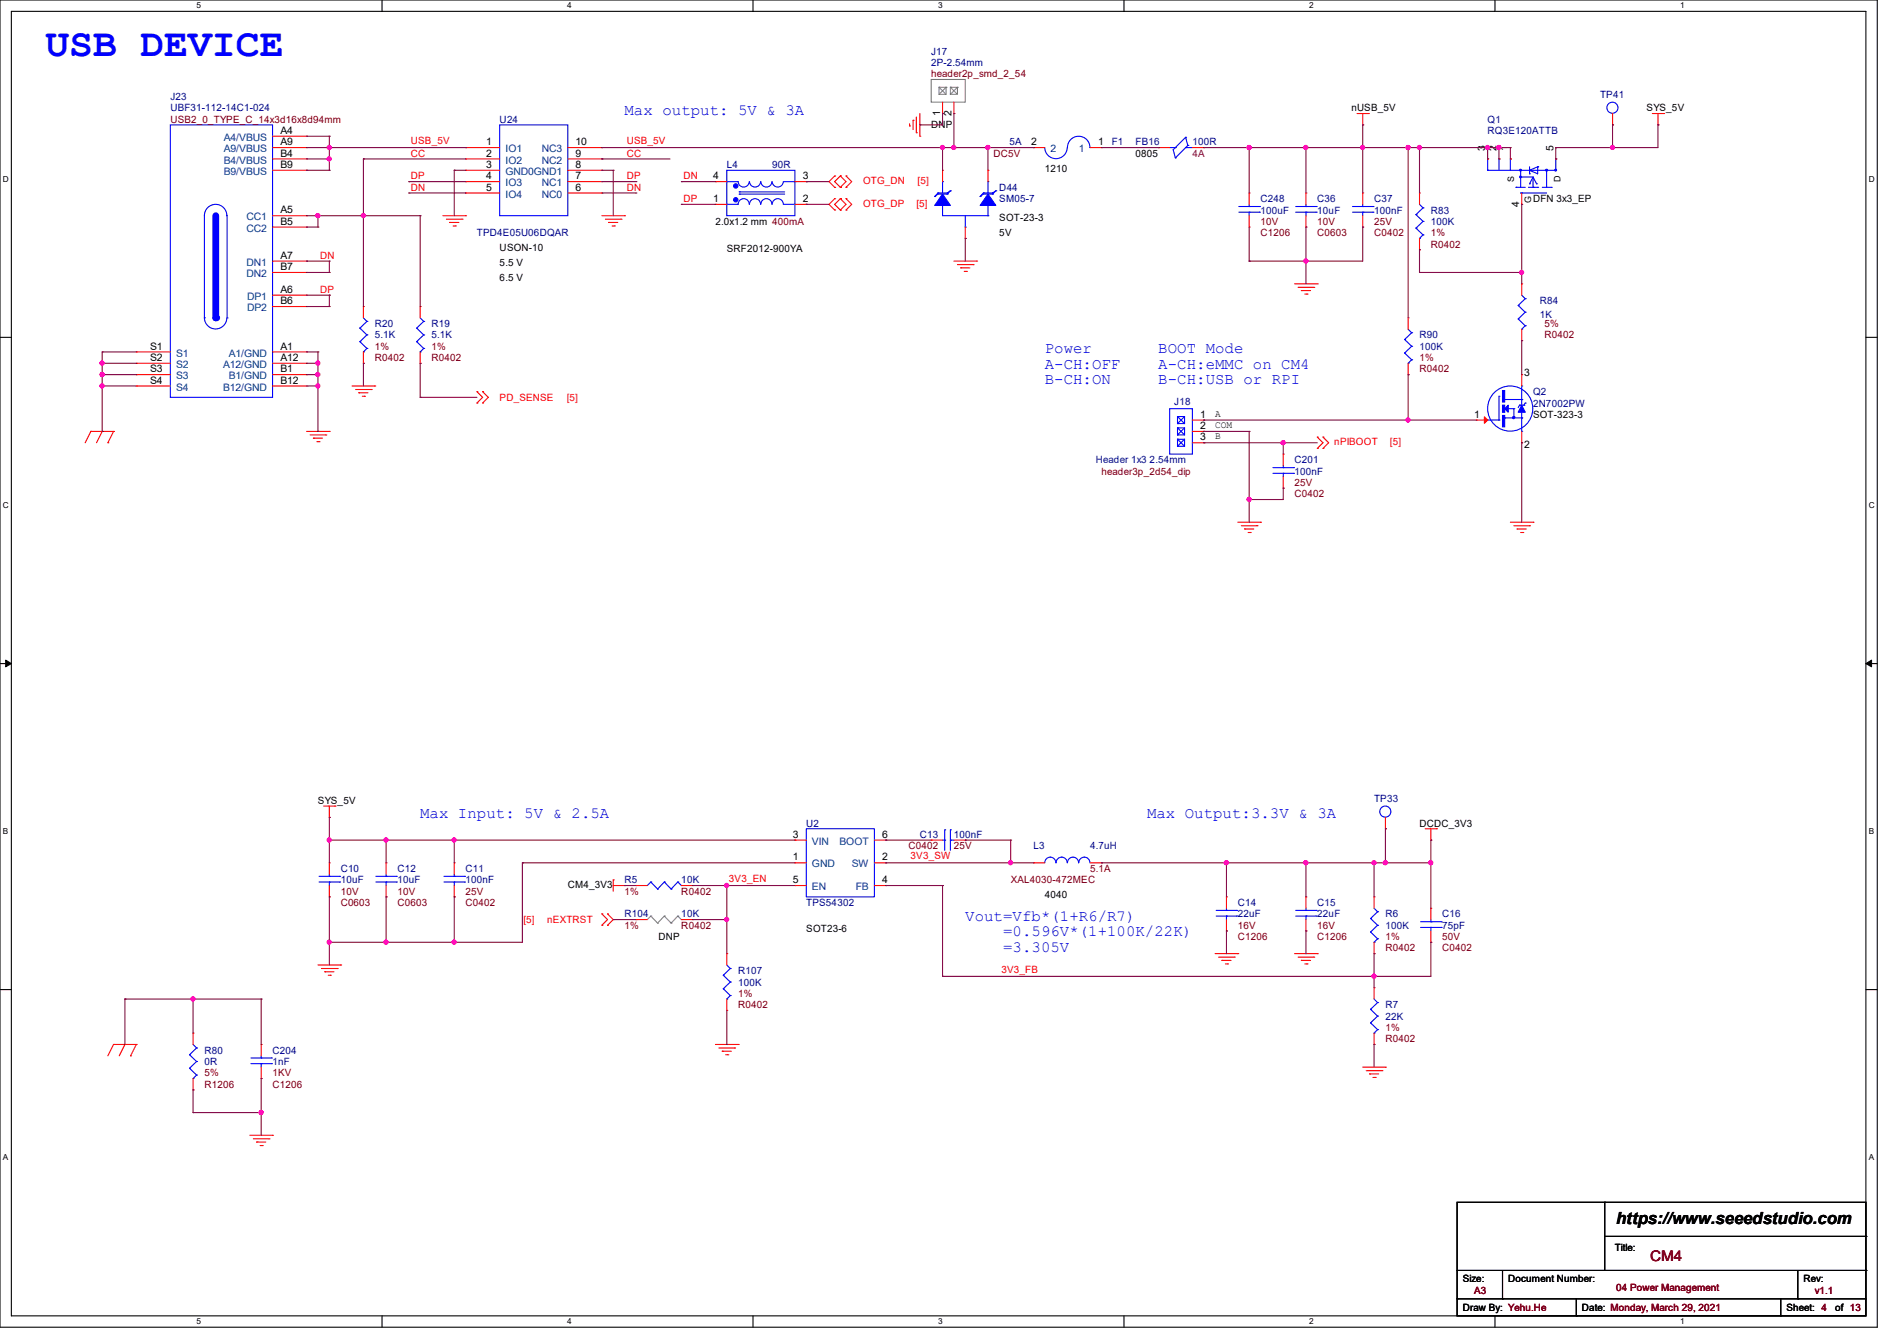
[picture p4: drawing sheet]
<svg xmlns="http://www.w3.org/2000/svg" width="297mm" height="210mm" viewBox="0 0 297 210" stroke-linecap="round" stroke-linejoin="round" font-family="sans-serif">
<defs><g id="words">
<text font-size="6.2" fill="#00f" x="7.1" y="8.8">USB DEVICE</text>
<text font-size="2.6" x="253" y="191.8">https://www.seeedstudio.com</text>
<g font-size="2.5" fill="#00f">
<text x="97.8" y="17.9">Max output: 5V &amp; 3A</text>
<text x="163.6" y="55.3">Power</text>
<text x="163.6" y="57.7">A-CH:OFF</text>
<text x="181.4" y="55.3">BOOT Mode</text>
<text x="181.4" y="57.7">A-CH:eMMC on CM4</text>
<text x="163.6" y="60.2">B-CH:ON</text>
<text x="181.4" y="60.2">B-CH:USB or RPI</text>
<text x="65.8" y="128.2">Max Input: 5V &amp; 2.5A</text>
<text x="179.6" y="128.2">Max Output:3.3V &amp; 3A</text>
<text x="151.1" y="144.2">Vout=Vfb*(1+R6/R7)</text>
<text x="157" y="146.6">=0.596V*(1+100K/22K)</text>
<text x="157" y="149.1">=3.305V</text>
</g>
<text font-size="2.3" fill="#800000" x="258.4" y="197.5">CM4</text>
<g font-size="1.6" fill="#000080">
<text x="145.8" y="8.6">J17</text>
<text x="145.8" y="10.3">2P-2.54mm</text>
<text x="26.7" y="15.7">J23</text>
<text x="26.7" y="17.4">UBF31-112-14C1-024</text>
<text x="250.5" y="15.3">TP41</text>
<text x="78.2" y="19.2">U24</text>
<text x="158.1" y="22.8">5A</text>
<text x="174.1" y="22.8">F1</text>
<text x="177.8" y="22.8">FB16</text>
<text x="186.7" y="22.8">100R</text>
<text x="232.9" y="19.2">Q1</text>
<text x="232.9" y="21">RQ3E120ATTB</text>
<text x="113.8" y="26.3">L4</text>
<text x="120.9" y="26.3">90R</text>
<text x="156.5" y="29.9">D44</text>
<text x="156.5" y="31.7">SM05-7</text>
<text x="197.4" y="31.7">C248</text>
<text x="197.4" y="33.4">100uF</text>
<text x="206.2" y="31.7">C36</text>
<text x="206.2" y="33.4">10uF</text>
<text x="215.1" y="31.7">C37</text>
<text x="215.1" y="33.4">100nF</text>
<text x="224" y="33.4">R83</text>
<text x="224" y="35.2">100K</text>
<text x="74.7" y="37">TPD4E05U06DQAR</text>
<text x="241.1" y="47.7">R84</text>
<text x="58.7" y="51.2">R20</text>
<text x="58.7" y="53">5.1K</text>
<text x="67.6" y="51.2">R19</text>
<text x="67.6" y="53">5.1K</text>
<text x="222.2" y="53">R90</text>
<text x="241.1" y="49.8">1K</text>
<text x="222.2" y="54.8">100K</text>
<text x="183.9" y="63.5">J18</text>
<text x="240" y="61.9">Q2</text>
<text x="240" y="63.7">2N7002PW</text>
<text x="171.6" y="72.6">Header 1x3 2.54mm</text>
<text x="202.7" y="72.6">C201</text>
<text x="202.7" y="74.3">100nF</text>
<text x="215.1" y="125.6">TP33</text>
<text x="126.2" y="129.5">U2</text>
<text x="144" y="131.2">C13</text>
<text x="149.4" y="131.2">100nF</text>
<text x="53.3" y="136.6">C10</text>
<text x="62.2" y="136.6">C12</text>
<text x="72.9" y="136.6">C11</text>
<text x="161.8" y="133">L3</text>
<text x="170.7" y="133">4.7uH</text>
<text x="53.3" y="138.3">10uF</text>
<text x="62.2" y="138.3">10uF</text>
<text x="72.9" y="138.3">100nF</text>
<text x="97.8" y="138.3">R5</text>
<text x="97.8" y="143.7">R104</text>
<text x="106.7" y="143.7">10K</text>
<text x="106.7" y="138.3">10K</text>
<text x="126.2" y="141.9">TPS54302</text>
<text x="193.8" y="141.9">C14</text>
<text x="193.8" y="143.7">22uF</text>
<text x="206.2" y="141.9">C15</text>
<text x="206.2" y="143.7">22uF</text>
<text x="216.9" y="143.7">R6</text>
<text x="225.8" y="143.7">C16</text>
<text x="216.9" y="145.5">100K</text>
<text x="225.8" y="145.5">75pF</text>
<text x="115.6" y="152.6">R107</text>
<text x="115.6" y="154.3">100K</text>
<text x="216.9" y="157.9">R7</text>
<text x="216.9" y="159.7">22K</text>
<text x="32" y="165">R80</text>
<text x="32" y="166.8">0R</text>
<text x="42.7" y="165">C204</text>
<text x="42.7" y="166.8">1nF</text>
</g>
<g font-size="1.6" fill="#800000">
<text x="145.8" y="12.1">header2p_smd_2_54</text>
<text x="26.7" y="19.2">USB2_0_TYPE_C_14x3d16x8d94mm</text>
<text x="155.6" y="24.6">DC5V</text>
<text x="197.4" y="35.2">10V</text>
<text x="206.2" y="35.2">10V</text>
<text x="215.1" y="35.2">25V</text>
<text x="197.4" y="37">C1206</text>
<text x="206.2" y="37">C0603</text>
<text x="215.1" y="37">C0402</text>
<text x="224" y="37">1%</text>
<text x="224" y="38.8">R0402</text>
<text x="241.8" y="51.2">5%</text>
<text x="241.8" y="53">R0402</text>
<text x="58.7" y="54.8">1%</text>
<text x="58.7" y="56.6">R0402</text>
<text x="67.6" y="54.8">1%</text>
<text x="67.6" y="56.6">R0402</text>
<text x="222.2" y="56.6">1%</text>
<text x="222.2" y="58.3">R0402</text>
<text x="172.5" y="74.3">header3p_2d54_dip</text>
<text x="202.7" y="77.9">C0402</text>
<text x="202.7" y="76.1">25V</text>
<text x="142.2" y="133">C0402</text>
<text x="149.3" y="133">25V</text>
<text x="170.7" y="136.6">5.1A</text>
<text x="53.3" y="141.9">C0603</text>
<text x="53.3" y="140.1">10V</text>
<text x="62.2" y="141.9">C0603</text>
<text x="62.2" y="140.1">10V</text>
<text x="72.9" y="141.9">C0402</text>
<text x="72.9" y="140.1">25V</text>
<text x="97.8" y="140.1">1%</text>
<text x="106.7" y="140.1">R0402</text>
<text x="158.2" y="138.3">XAL4030-472MEC</text>
<text x="97.8" y="145.5">1%</text>
<text x="106.7" y="145.5">R0402</text>
<text x="193.8" y="147.2">C1206</text>
<text x="193.8" y="145.5">16V</text>
<text x="206.2" y="147.2">C1206</text>
<text x="206.2" y="145.5">16V</text>
<text x="216.9" y="147.2">1%</text>
<text x="216.9" y="149">R0402</text>
<text x="225.8" y="149">C0402</text>
<text x="225.8" y="147.2">50V</text>
<text x="115.6" y="156.1">1%</text>
<text x="115.6" y="157.9">R0402</text>
<text x="216.9" y="161.5">1%</text>
<text x="216.9" y="163.2">R0402</text>
<text x="32" y="168.6">5%</text>
<text x="32" y="170.3">R1206</text>
<text x="42.7" y="170.3">C1206</text>
<text x="42.7" y="168.6">1KV</text>
<text x="230.8" y="202.7">A3</text>
<text x="253" y="202.2">04 Power Management</text>
<text x="284.1" y="202.7">v1.1</text>
</g>
<g font-size="1.6">
<text x="211.6" y="17.4">nUSB_5V</text>
<text x="257.8" y="17.4">SYS_5V</text>
<text x="43.9" y="22.7">A9</text>
<text x="43.9" y="21">A4</text>
<text x="76.1" y="22.7">1</text>
<text x="90.1" y="22.7">10</text>
<text x="145.8" y="20.1">DNP</text>
<text x="147.2" y="18.1" transform="rotate(-90 147.2 18.1)">1</text>
<text x="149" y="18.1" transform="rotate(-90 149 18.1)">2</text>
<text x="161.5" y="22.7">2</text>
<text x="171.9" y="22.7">1</text>
<text x="232.5" y="23.7" transform="rotate(-90 232.5 23.7)">3</text>
<text x="234.3" y="23.7" transform="rotate(-90 234.3 23.7)">2</text>
<text x="236.1" y="23.7" transform="rotate(-90 236.1 23.7)">1</text>
<text x="243.2" y="23.7" transform="rotate(-90 243.2 23.7)">5</text>
<text x="43.9" y="24.5">B4</text>
<text x="43.9" y="26.3">B9</text>
<text x="76.1" y="24.5">2</text>
<text x="76.1" y="26.3">3</text>
<text x="76.1" y="28.1">4</text>
<text x="76.1" y="29.8">5</text>
<text x="90.1" y="29.8">6</text>
<text x="90.1" y="28.1">7</text>
<text x="90.1" y="26.3">8</text>
<text x="90.1" y="24.5">9</text>
<text x="111.7" y="28.1">4</text>
<text x="125.7" y="28.1">3</text>
<text x="163.6" y="26.9">1210</text>
<text x="177.8" y="24.6">0805</text>
<text x="43.9" y="33.4">A5</text>
<text x="43.9" y="35.2">B5</text>
<text x="111.7" y="31.6">1</text>
<text x="112" y="35.2">2.0x1.2 mm 400mA</text>
<text x="125.7" y="31.6">2</text>
<text x="156.5" y="34.7">SOT-23-3</text>
<text x="237.9" y="32.3" transform="rotate(-90 237.9 32.3)">4</text>
<text x="240" y="31.7">DFN 3x3_EP</text>
<text x="43.9" y="40.5">A7</text>
<text x="78.2" y="39.3">USON-10</text>
<text x="78.2" y="41.6">5.5 V</text>
<text x="113.8" y="39.5">SRF2012-900YA</text>
<text x="156.5" y="37">5V</text>
<text x="43.9" y="45.8">A6</text>
<text x="43.9" y="47.6">B6</text>
<text x="43.9" y="42.3">B7</text>
<text x="78.2" y="43.9">6.5 V</text>
<text x="23.5" y="54.7">S1</text>
<text x="23.5" y="56.5">S2</text>
<text x="23.5" y="58.3">S3</text>
<text x="43.9" y="54.7">A1</text>
<text x="43.9" y="56.5">A12</text>
<text x="43.9" y="58.3">B1</text>
<text x="238.6" y="58.8">3</text>
<text x="23.5" y="60.1">S4</text>
<text x="43.9" y="60.1">B12</text>
<text x="187.9" y="65.4">1</text>
<text x="190.2" y="65.2">A</text>
<text x="230.8" y="65.4">1</text>
<text x="240" y="65.4">SOT-323-3</text>
<text x="187.9" y="67.2">2</text>
<text x="187.9" y="69">3</text>
<text x="190.2" y="68.8">B</text>
<text x="190.2" y="67">COM</text>
<text x="238.6" y="70.2">2</text>
<text x="49.8" y="125.9">SYS_5V</text>
<text x="124.1" y="131.2">3</text>
<text x="138.1" y="131.2">6</text>
<text x="222.2" y="129.5">DCDC_3V3</text>
<text x="124.1" y="134.7">1</text>
<text x="138.1" y="134.7">2</text>
<text x="88.9" y="139.1">CM4_3V3</text>
<text x="124.1" y="138.3">5</text>
<text x="138.1" y="138.3">4</text>
<text x="163.6" y="140.7">4040</text>
<text x="103.1" y="147.2">DNP</text>
<text x="126.2" y="146">SOT23-6</text>
<text x="252.8" y="196">Title:</text>
<text x="229" y="200.7">Size:</text>
<text x="236.1" y="200.7">Document Number:</text>
<text x="282.4" y="200.7">Rev:</text>
<text x="229" y="205.4">Draw By: Yehu.He</text>
<text x="247.7" y="205.4">Date: Monday, March 29, 2021</text>
<text x="279.7" y="205.4">Sheet: 4</text>
<text x="287.3" y="205.4">of 13</text>
</g>
<g font-size="1.6" fill="#004080">
<text x="35.1" y="23.8">A9/VBUS</text>
<text x="35.1" y="22.1">A4/VBUS</text>
<text x="79.1" y="23.8">IO1</text>
<text x="84.8" y="23.8">NC3</text>
<text x="164.5" y="23.8">2</text>
<text x="168.9" y="23.8">1</text>
<text x="35.1" y="25.6">B4/VBUS</text>
<text x="35.1" y="27.4">B9/VBUS</text>
<text x="79.1" y="25.6">IO2</text>
<text x="79.1" y="27.4">GND0GND1</text>
<text x="79.1" y="29.2">IO3</text>
<text x="84.8" y="29.2">NC1</text>
<text x="84.8" y="25.6">NC2</text>
<text x="38.6" y="34.5">CC1</text>
<text x="79.1" y="30.9">IO4</text>
<text x="84.8" y="30.9">NC0</text>
<text x="38.6" y="41.6">DN1</text>
<text x="38.6" y="36.3">CC2</text>
<text x="38.6" y="43.4">DN2</text>
<text x="38.7" y="46.9">DP1</text>
<text x="38.7" y="48.7">DP2</text>
<text x="27.6" y="55.8">S1</text>
<text x="27.6" y="57.6">S2</text>
<text x="27.6" y="59.4">S3</text>
<text x="34.9" y="57.6">A12/GND</text>
<text x="35.8" y="55.8">A1/GND</text>
<text x="35.8" y="59.4">B1/GND</text>
<text x="27.6" y="61.2">S4</text>
<text x="34.9" y="61.2">B12/GND</text>
<text x="127.1" y="135.8">GND</text>
<text x="127.1" y="132.3">VIN</text>
<text x="131.4" y="132.3">BOOT</text>
<text x="133.3" y="135.8">SW</text>
<text x="127.1" y="139.4">EN</text>
<text x="134" y="139.4">FB</text>
</g>
<g font-size="1.6" fill="#f00">
<text x="64.3" y="22.6">USB_5V</text>
<text x="98.1" y="22.6">USB_5V</text>
<text x="64.3" y="24.6">CC</text>
<text x="64.3" y="29.9">DN</text>
<text x="64.3" y="28.1">DP</text>
<text x="98.1" y="24.6">CC</text>
<text x="98.1" y="28.1">DP</text>
<text x="98.1" y="29.9">DN</text>
<text x="107" y="28.1">DN</text>
<text x="135.1" y="28.8">OTG_DN</text>
<text x="143.7" y="28.8">[5]</text>
<text x="107" y="31.7">DP</text>
<text x="135.1" y="32.4">OTG_DP</text>
<text x="143.5" y="32.4">[5]</text>
<text x="50.1" y="40.6">DN</text>
<text x="50.1" y="45.9">DP</text>
<text x="78.2" y="62.8">PD_SENSE</text>
<text x="88.7" y="62.8">[5]</text>
<text x="208.9" y="69.7">nPIBOOT</text>
<text x="217.6" y="69.7">[5]</text>
<text x="142.6" y="134.6">3V3_SW</text>
<text x="114.1" y="138.1">3V3_EN</text>
<text x="82" y="144.6">[5]</text>
<text x="85.7" y="144.6">nEXTRST</text>
<text x="156.8" y="152.4">3V3_FB</text>
</g>
<text font-size="1.6" fill="#800040" x="186.7" y="24.6">4A</text>
<g font-size="1.4">
<text x="237.1" y="28.4" transform="rotate(-90 237.1 28.4)">S</text>
<text x="244.3" y="28.4" transform="rotate(-90 244.3 28.4)">D</text>
<text x="239.7" y="31.8" transform="rotate(-90 239.7 31.8)">G</text>
</g>
<g font-size="1.3">
<text x="30.8" y="1.3">5</text>
<text x="88.8" y="1.3">4</text>
<text x="146.9" y="1.3">3</text>
<text x="205" y="1.3">2</text>
<text x="263.1" y="1.3">1</text>
<text x=".5" y="28.4">D</text>
<text x="292.6" y="28.4">D</text>
<text x=".5" y="79.5">C</text>
<text x="292.6" y="79.5">C</text>
<text x=".5" y="130.6">B</text>
<text x="292.6" y="130.6">B</text>
<text x=".5" y="181.7">A</text>
<text x="292.6" y="181.7">A</text>
<text x="30.8" y="207.4">5</text>
<text x="88.8" y="207.4">4</text>
<text x="146.9" y="207.4">3</text>
<text x="205" y="207.4">2</text>
<text x="263.1" y="207.4">1</text>
</g>
</g></defs>
<path d="M0 0h293.9v207.9h-293.9zM1.8 1.8h290.3v204.3h-290.3z" fill="none" stroke="#000" stroke-width=".17"/>
<g fill="#fff">
<path d="M30.8 .2h.7v1.4h-.7z"/>
<path d="M30.8 206.2h.7v1.4h-.7z"/>
</g>
<path d="M59.8 0v1.8M59.8 206.1v1.8" fill="none" stroke="#000" stroke-width=".17"/>
<g fill="#fff">
<path d="M88.8 .2h.7v1.4h-.7z"/>
<path d="M88.8 206.2h.7v1.4h-.7z"/>
</g>
<path d="M117.9 0v1.8M117.9 206.1v1.8" fill="none" stroke="#000" stroke-width=".17"/>
<g fill="#fff">
<path d="M146.9 .2h.7v1.4h-.7z"/>
<path d="M146.9 206.2h.7v1.4h-.7z"/>
</g>
<path d="M176 0v1.8M176 206.1v1.8" fill="none" stroke="#000" stroke-width=".17"/>
<g fill="#fff">
<path d="M205 .2h.7v1.4h-.7z"/>
<path d="M205 206.2h.7v1.4h-.7z"/>
</g>
<path d="M234.1 0v1.8M234.1 206.1v1.8" fill="none" stroke="#000" stroke-width=".17"/>
<g fill="#fff">
<path d="M263.1 .2h.6v1.4h-.6z"/>
<path d="M263.1 206.2h.6v1.4h-.6z"/>
<path d="M.5 27.3h.9v1.4h-.9z"/>
<path d="M292.6 27.3h.9v1.4h-.9z"/>
<path d="M.5 78.4h.9v1.4h-.9z"/>
<path d="M292.6 78.4h.9v1.4h-.9z"/>
</g>
<path d="M0 52.8h1.8M292.1 52.8h1.8" fill="none" stroke="#000" stroke-width=".17"/>
<g fill="#fff">
<path d="M.5 129.5h.8v1.4h-.8z"/>
<path d="M292.6 129.5h.8v1.4h-.8z"/>
</g>
<path d="M0 103.9h1.8M292.1 103.9h1.8" fill="none" stroke="#000" stroke-width=".17"/>
<path d="M.9 103.4l.9 .5-.9 .5zM292.1 103.9l.9-.5v1z" fill="#000" stroke="#000" stroke-width=".16"/>
<g fill="#fff">
<path d="M.5 180.5h.8v1.4h-.8z"/>
<path d="M292.6 180.5h.8v1.4h-.8z"/>
</g>
<g fill="none" stroke="#000" stroke-width=".17">
<path d="M0 155h1.8M292.1 155h1.8M228.1 188.3h64v17.8h-64zM228.1 199h64M235.2 199v4.4M251.2 188.3h.1M251.2 188.3v10.7M251.2 193.6h40.9M281.5 199v4.4M292.1 199h.1M292.1 193.6h.1M228.1 203.4h.1"/>
<path d="M228.1 203.4h64M235.2 203.4h.1M246.8 206.1h.1M246.8 203.4v2.7M278.8 206.1h.1M278.8 203.4v2.7M281.5 203.4h.1"/>
</g>
<g fill="none" stroke="#f00" stroke-width=".17">
<path d="M142.4 19.7h.1M142.4 19.4v.3M143 18.8h.1M143 18.8v1.5M143.5 18.3v2.5M144 17.8v3.5M212.5 17.8h1.7M213.4 19.6h.1M213.4 17.8v1.8M214.2 17.8h.1M252.5 19.6h.1M252.5 17.8v1.8"/>
<path d="M258.7 17.8h1.8M259.6 19.6h.1M259.6 17.8v1.8M260.5 17.8h.1M69.3 33.8h3.6M69.9 34.3h2.4M70.4 34.8h.1M70.4 34.8h1.4M71 35.4h.3M71.3 35.4h.1M72.3 34.3h.1M72.9 33.8h.1"/>
<path d="M94.2 33.8h3.6M94.8 34.3h2.4M95.3 34.8h.1M95.3 34.8h1.4M95.8 35.4h.4M96.2 35.4h.1M97.2 34.3h.1M97.8 33.8h.1M112 32h.1M112 28.4h.1M112 32h1.8M112 28.4h1.8"/>
<path d="M124.5 32h1.7M124.5 28.4h1.7M126.2 32h.1M126.2 28.4h.1M130.7 32.9h.1M130.7 31.1h.1M130.7 29.3h.1M130.7 27.6h.1M130.7 27.6l-.9 .8 .9 .9M130.7 31.1l-.9 .9 .9 .9M131.6 31.1h.1M131.6 32.9h.1"/>
<path d="M131.6 27.6h.1M131.6 29.3h.1M131.6 31.1l.9 .9-.9 .9M131.6 31.1l-.9 .9 .9 .9M131.6 27.6l.9 .8-.9 .9M131.6 27.6l-.9 .8 .9 .9M132.5 32.9h.1M132.5 31.1h.1M132.5 29.3h.1M132.5 27.6h.1M132.5 31.1l.8 .9-.8 .9M132.5 27.6l.8 .8-.8 .9"/>
<path d="M143.5 20.8h.1M144 21.3h.1M147.6 26.7h.1M147.6 26.7v1.7M151.1 37.3h.1M151.1 35.6v1.7M154.7 26.7h.1M154.7 26.7v1.7M195.6 30.2h.1M195.6 35.6h.1M195.6 30.2v1.8M195.6 33.8v1.8"/>
<path d="M204.5 30.2h.1M204.5 35.6h.1M204.5 30.2v1.8M204.5 33.8v1.8M213.4 30.2h.1M213.4 35.6h.1M213.4 30.2v1.8M213.4 33.8v1.8M149.4 40.9h3.5M149.9 41.4h2.5M150.4 42h.1M150.4 42h1.4"/>
<path d="M151 42.5h.3M151.3 42.5h.1M152.4 41.4h.1M152.9 40.9h.1M202.7 44.4h3.5M203.2 45h2.5M203.8 45.5h.1M203.8 45.5h1.4M204.3 46.1h.3M204.6 46.1h.1M205.7 45h.1M206.2 44.4h.1"/>
<path d="M238.3 58.7h.1M238.3 58.7v1.8M14.2 67.6h.1M14.2 67.6h3.6M14.2 67.6l-.9 1.7M16 67.6h.1M16 67.6l-.9 1.7M16.9 69.3h.1M17.8 67.6h.1M17.8 67.6l-.9 1.7M48 67.6h3.6M48.6 68.1h2.4"/>
<path d="M49.1 68.6h.1M49.1 68.6h1.4M49.6 69.2h.4M50 69.2h.1M51 68.1h.1M51.6 67.6h.1M55.1 60.5h3.6M55.7 61h2.4M56.2 61.5h.1M56.2 61.5h1.4M56.7 62.1h.4M57.1 62.1h.1"/>
<path d="M58.1 61h.1M58.7 60.5h.1M74.7 61.3h.1M74.7 63.1h.1M74.7 61.3l.9 .9-.9 .9M75.6 61.3h.1M75.6 63.1h.1M75.6 61.3l.9 .9-.9 .9M206.2 70.2h.1M206.2 68.5h.1M206.2 68.5l.9 .8-.9 .9M207.1 70.2h.1"/>
<path d="M207.1 68.5h.1M207.1 68.5l.9 .8-.9 .9M231.1 65.8h.1M231.1 65.8h1.8M238.3 69.3h.1M238.3 67.6v1.7M193.8 81.8h3.6M194.4 82.3h2.4M194.9 82.8h.1M194.9 82.8h1.4M195.4 83.4h.3M195.7 83.4h.1"/>
<path d="M196.8 82.3h.1M197.4 81.8h.1M236.5 81.8h3.5M237 82.3h2.5M237.5 82.8h.1M237.5 82.8h1.5M238.1 83.4h.3M238.4 83.4h.1M239.5 82.3h.1M240 81.8h.1M50.7 126.2h1.8M51.6 128h.1"/>
<path d="M51.6 126.2v1.8M52.5 126.2h.1M71.1 135.1h.1M71.1 135.1v1.8M71.1 138.7v1.8M96 137.8h.1M96 138.7h1.8M96 137.8v1.8M97.8 138.7h.1M99.6 138.7h.1M99.6 138.7h1.7M106.7 138.7h1.8"/>
<path d="M108.5 138.7h.1M161.8 135.1h.1M161.8 135.1h1.8M170.7 135.1h1.8M172.5 135.1h.1M223.1 129.8h1.8M224 131.6h.1M224 129.8v1.8M224.9 129.8h.1M49.8 151.1h3.5M50.3 151.7h2.5M50.8 152.2h.1"/>
<path d="M50.8 152.2h1.5M51.4 152.7h.3M51.7 152.7h.1M52.8 151.7h.1M53.3 151.1h.1M71.1 140.5h.1M94.2 144.9h.1M94.2 143.1h.1M94.2 143.1l.9 .9-.9 .9M95.1 143.1h.1M95.1 144.9h.1M95.1 143.1l.9 .9-.9 .9"/>
<path d="M190.2 149.4h3.6M190.8 149.9h2.5M191.3 150.4h.1M191.3 150.4h1.4M191.9 151h.3M192 140.5h.1M192 145.8h.1M192 140.5v1.7M192 144v1.8M192.2 151h.1M193.3 149.9h.1M193.8 149.4h.1"/>
<path d="M202.7 149.4h3.5M203.2 149.9h2.5M203.8 150.4h.1M203.8 150.4h1.4M204.3 151h.3M204.5 140.5h.1M204.5 145.8h.1M204.5 140.5v1.7M204.5 144v1.8M204.6 151h.1M205.7 149.9h.1M206.2 149.4h.1"/>
<path d="M215.1 154.7h.1M215.1 154.7v1.8M17.8 163.6h.1M17.8 163.6l-.9 1.8M17.8 163.6h3.5M19.6 163.6h.1M19.6 163.6l-.9 1.8M20.4 165.4h.1M21.3 163.6h.1M21.3 163.6l-.9 1.8M30.2 161.8h.1M30.2 170.7h.1"/>
<path d="M30.2 161.8v1.8M30.2 168.9v1.8M39.1 177.8h3.6M39.7 178.4h2.4M40.2 178.9h.1M40.2 178.9h1.4M40.7 179.4h.4M41.1 179.4h.1M42.1 178.4h.1M42.7 177.8h.1M112 163.6h3.6M112.6 164.1h2.4"/>
<path d="M113.1 164.6h.1M113.1 164.6h1.4M113.6 165.2h.4M114 165.2h.1M115 164.1h.1M115.6 163.6h.1M213.4 167.1h3.5M213.9 167.7h2.5M214.4 168.2h.1M214.4 168.2h1.5M215 168.7h.3M215.1 163.6h.1"/>
<path d="M215.1 161.8v1.8M215.3 168.7h.1M216.4 167.7h.1M216.9 167.1h.1"/>
</g>
<g fill="none" stroke="#00f" stroke-width=".17">
<path d="M26.7 19.6h16v42.6h-16zM32 33.8v16M113.8 26.7h10.7v7.1h-10.7zM113.8 32h1.8a.87 .87 0 0 1 .8-.9 .87 .87 0 0 1 .9 .9M113.8 28.4h1.8a.87 .87 0 0 0 .8 .9 .87 .87 0 0 0 .9-.9M113.8 32h.1M113.8 28.4h.1M115.7 30.4h.1M115.7 30.1h.1M115.7 30.4h7.2M115.7 30.1h7.2M117.3 28.4a.87 .87 0 0 0 .9 .9 .87 .87 0 0 0 .9-.9"/>
<path d="M117.3 32a.87 .87 0 0 1 .9-.9 .87 .87 0 0 1 .9 .9M119.1 32a.87 .87 0 0 1 .9-.9 .87 .87 0 0 1 .9 .9M119.1 28.4a.87 .87 0 0 0 .9 .9 .87 .87 0 0 0 .9-.9M120.9 32a.87 .87 0 0 1 .9-.9 .87 .87 0 0 1 .8 .9M120.9 28.4a.87 .87 0 0 0 .9 .9 .87 .87 0 0 0 .8-.9M122.7 32h1.8M122.7 28.4h1.8M124.5 32h.1M124.5 28.4h.1M146.3 30.8h.1M146.9 30.2h.1M146.9 30.2h1.4"/>
<path d="M146.9 30.2l-.6 .6M147.6 28.4h.1M147.6 32.2h.1M147.6 28.4v1.8M147.6 32.2v1.6h7.1M148.3 30.2h.1M148.3 30.4h.1M148.3 30.4h-1.4l-.6 .4M148.8 29.9h.1M148.8 29.9l-.5 .3M148.8 29.9l-.5 .5M151.1 35.6h.1"/>
<path d="M151.1 33.8v1.8M153.5 30.8h.1M154 30.2h.1M154 30.2h1.4M154 30.2l-.5 .6M154.7 32.2h.1M154.7 28.4h.1M154.7 33.8h.1M154.7 28.4v1.8M154.7 32.2v1.6M155.4 30.2h.1M155.4 30.4h.1"/>
<path d="M155.4 30.4h-1.4l-.5 .4M155.9 29.9h.1M155.9 29.9l-.5 .3M155.9 29.9l-.5 .5M194 32.3h3.2M194 33.2h3.2M195.6 33.2h.1M195.6 32.3h.1M195.6 32v.3M195.6 33.2v.6M197.2 32.3h.1M197.2 33.2h.1"/>
<path d="M202.9 32.3h3.2M202.9 33.2h3.2M204.5 33.2h.1M204.5 32.3h.1M204.5 32v.3M204.5 33.2v.6M206.1 32.3h.1M206.1 33.2h.1M211.8 32.3h3.2M211.8 33.2h3.2M213.4 33.2h.1M213.4 32.3h.1"/>
<path d="M213.4 32v.3M213.4 33.2v.6M215 32.3h.1M215 33.2h.1M32 49.8h.1M232.9 65.8h1.8M234.7 65.8h.1M234.7 62.1h.1M234.7 62.1v3.7M235.6 65.4h.1M235.6 65.4h1.2M235.6 62.6h2.7"/>
<path d="M236.1 64h.9M237 64h.1M237 65.2h.1M237 64v1.2M237.2 65.4h1.1M237.9 63.5h.1M237.9 63.5l-.2 .3M237.9 63.5h.7M238.3 65.4h.1M238.3 67.6h.1M238.3 62.6h.1M238.3 60.5h.1"/>
<path d="M238.3 60.5v3M238.3 64.6v3M238.6 63.5h.1M238.8 63.1h.1M238.8 63.1l-.2 .4M69.5 137.2h3.2M69.5 138.1h3.2M71.1 138.1h.1M71.1 137.2h.1M71.1 136.9v.3M71.1 138.1v.6M72.7 137.2h.1"/>
<path d="M72.7 138.1h.1M101.9 138.1h.1M101.9 138.1l-.6 .6M101.9 138.1l1.1 1.1M103 139.2h.1M104 138.1h.1M104 138.1l-1 1.1M104 138.1l1.1 1.1M105.1 139.2h.1M106.1 138.1h.1M106.1 138.1l-1 1.1M106.1 138.1l.6 .6"/>
<path d="M106.7 138.7h.1M163.6 135.1a.87 .87 0 0 1 .8-.9 .87 .87 0 0 1 .9 .9M165.4 135.1a.87 .87 0 0 1 .8-.9 .87 .87 0 0 1 .9 .9M167.1 135.1a.87 .87 0 0 1 .9-.9 .87 .87 0 0 1 .9 .9M168.9 135.1a.87 .87 0 0 1 .9-.9 .87 .87 0 0 1 .8 .9M190.4 142.6h3.2M190.4 143.5h3.2M192 143.5h.1M192 142.6h.1M192 142.2v.4M192 143.5v.5M193.6 142.6h.1"/>
<path d="M193.6 143.5h.1M202.9 142.6h3.2M202.9 143.5h3.2M204.5 143.5h.1M204.5 142.6h.1M204.5 142.2v.4M204.5 143.5v.5M206.1 142.6h.1M206.1 143.5h.1M214.6 158.1h.1M214.6 158.1l1.1 1M215.1 156.5l.6 .5"/>
<path d="M215.7 157h.1M215.7 159.1h.1M215.7 157l-1.1 1.1M215.7 159.1l-1.1 1.1M29.7 165.2h.1M29.7 167.3h.1M29.7 165.2l1.1 1M29.7 167.3l1.1 1.1M30.2 168.9h.1M30.2 163.6l.6 .5M30.8 164.1h.1M30.8 166.2h.1"/>
<path d="M30.8 168.4h.1M30.8 164.1l-1.1 1.1M30.8 166.2l-1.1 1.1M30.8 168.4l-.6 .5M214.6 160.2h.1M214.6 160.2l1.1 1M215.1 161.8h.1M215.7 161.2h.1M215.7 161.2l-.6 .6"/>
<circle cx="252.5" cy="16.9" r=".87"/>
<circle cx="236.5" cy="64" r="3.5"/>
</g>
<g fill="#00f" stroke="#00f" stroke-width=".17">
<path d="M236.1 63.5v1.1l-.5-.6z"/>
<path d="M235.2 61.2h.4v1.7h-.4z" fill-rule="evenodd"/>
<path d="M235.2 65.1h.4v1.7h-.4z" fill-rule="evenodd"/>
<path d="M235.2 63.5h.4v1.1h-.4z" fill-rule="evenodd"/>
<path d="M238.3 63.5l.5 1.1h-1.1z" fill-rule="evenodd"/>
<path d="M147.6 30.4l1.2 1.8h-2.5z" fill-rule="evenodd"/>
<path d="M154.7 30.4l1.2 1.8h-2.4z" fill-rule="evenodd"/>
<circle cx="115.2" cy="31.3" r=".34"/>
<circle cx="115.2" cy="29.1" r=".34"/>
<circle cx="237" cy="65.4" r=".17"/>
</g>
<path d="M232.4 65.3l.5 .5-.5 .5z" fill="#f00" stroke="#f00" stroke-width=".17"/>
<path d="M33.8 33.8v16" fill="none" stroke="#00f" stroke-width="1.1"/>
<circle cx="33.8" cy="49.8" r=".53" fill="#00f"/>
<g fill="none" stroke="#00f" stroke-width=".17">
<path d="M78.2 19.6h10.7v14.2h-10.7zM32 33.8a1.76 1.76 0 0 1 1.8-1.8 1.76 1.76 0 0 1 1.7 1.8M35.6 33.8v16M163.6 23.1a1.76 1.76 0 0 0 1.7 1.7 1.76 1.76 0 0 0 1.8-1.7M167.1 23.1a1.76 1.76 0 0 1 1.8-1.8 1.76 1.76 0 0 1 1.7 1.8M183.1 23.1h.9M184 24.7h.1M184 23.1h.1M185.6 21.5h.1M185.6 23.1h.1M185.6 21.5l-1.9 2 .3 1.2M185.6 23.1h1.1"/>
<path d="M185.6 21.5l.4 1.3M186 22.8h.1M186 22.8l-2 1.9M221.7 33.6h.1M221.7 35.7h.1M221.7 33.6l1.1 1.1M221.7 35.7l1.1 1.1M222.2 37.3h.1M222.2 32l.6 .6M222.8 32.6h.1M222.8 34.7h.1M222.8 36.8h.1"/>
<path d="M222.8 32.6l-1.1 1M222.8 34.7l-1.1 1M222.8 36.8l-.6 .5M232.9 24.9h.1M232.9 26.7h.1M232.9 24.9v1.8M234.7 24.9h.1M234.7 24.9v1.8M236.5 24.9h.1M236.5 24.9v1.8M237.4 29.3h.1M237.4 29.3h1.4"/>
<path d="M238.1 27.7h.1M238.1 26.7h.1M238.1 30.2h.1M238.1 27.7h1.9M238.1 26.7v2.6M238.1 30.2h4M238.3 30.2h.1M239.3 29.3h1.4M239.5 26.7h.1M239.5 28.8h.1M239.5 27.2h.1M239.5 26.1v1.1"/>
<path d="M240 29.3h.1M240 27.7l-.5 1.1M240 27.7l.6 1.1M240 27.7v1.6M240.6 28.8h.1M240.7 26.1h.1M240.7 29.3h.1M240.7 26.1l-1.2 .6M240.7 26.1v1.1l-1.2-.5M241.5 29.3h1.4M242 26.5h.3v.3h-.3zM242.1 26.7h.1"/>
<path d="M242.1 26.7v2.6M242.9 29.3h.1M243.6 24.9h.1M243.6 24.9v1.8h-10.7M32 49.8a1.76 1.76 0 0 0 1.8 1.7 1.76 1.76 0 0 0 1.7-1.7M35.6 49.8h.1M56.3 51.4h.1M56.3 53.5h.1M56.3 51.4l1.1 1.1M56.3 53.5l1.1 1.1M56.9 55.1h.1M56.9 49.8l.5 .5"/>
<path d="M57.4 50.3h.1M57.4 52.5h.1M57.4 54.6h.1M57.4 50.3l-1.1 1.1M57.4 52.5l-1.1 1M57.4 54.6l-.5 .5M65.2 51.4h.1M65.2 53.5h.1M65.2 51.4l1.1 1.1M65.2 53.5l1.1 1.1M65.8 55.1h.1M65.8 49.8l.5 .5"/>
<path d="M66.3 50.3h.1M66.3 52.5h.1M66.3 54.6h.1M66.3 50.3l-1.1 1.1M66.3 52.5l-1.1 1M66.3 54.6l-.5 .5M219.9 53.2h.1M219.9 55.3h.1M219.9 53.2l1.1 1M219.9 55.3l1.1 1M220.5 56.9h.1M220.5 51.6l.5 .5"/>
<path d="M221 52.1h.1M221 54.2h.1M221 56.3h.1M221 52.1l-1.1 1.1M221 54.2l-1.1 1.1M221 56.3l-.5 .6M237.7 47.8h.1M237.7 50h.1M237.7 47.8l1.1 1.1M237.7 50l1.1 1M238.3 51.6h.1M238.3 46.2l.5 .6"/>
<path d="M238.8 46.8h.1M238.8 48.9h.1M238.8 51h.1M238.8 46.8l-1.1 1M238.8 48.9l-1.1 1.1M238.8 51l-.5 .6M183.1 64h3.6v7.1h-3.6zM184.4 65.2h1.1v1.1h-1.1zM184.4 67h1.1v1.1h-1.1zM184.4 68.8h1.1v1.1h-1.1zM184.4 65.2h.1M184.4 66.3h.1"/>
<path d="M184.4 67h.1M184.4 68.1h.1M184.4 68.8h.1M184.4 69.9h.1M184.4 65.2l1.1 1.1M184.4 67l1.1 1.1M184.4 68.8l1.1 1.1M185.5 65.2l-1.1 1.1M185.5 67l-1.1 1.1M185.5 68.8l-1.1 1.1M199.3 73.2h3.2M199.3 74.1h3.2"/>
<path d="M200.9 74.1h.1M200.9 73.2h.1M200.9 72.9v.3M200.9 74.1v.6M202.5 73.2h.1M202.5 74.1h.1M50 137.2h3.2M50 138.1h3.2M51.6 138.1h.1M51.6 137.2h.1M51.6 136.9v.3M51.6 138.1v.6"/>
<path d="M53.2 137.2h.1M53.2 138.1h.1M58.8 137.2h3.3M58.8 138.1h3.3M60.5 138.1h.1M60.5 137.2h.1M60.5 136.9v.3M60.5 138.1v.6M62.1 137.2h.1M62.1 138.1h.1M126.2 129.8h10.7v10.7h-10.7zM147.6 131.6h.3"/>
<path d="M147.9 130h.1M147.9 131.6h.1M147.9 130v3.2M148.8 131.6h.1M148.8 130h.1M148.8 131.6h.6M148.8 130v3.2M113.2 152.7h.1M113.2 154.9h.1M113.2 152.7l1.1 1.1M113.2 154.9l1.1 1M113.8 156.5h.1"/>
<path d="M113.8 151.1l.5 .6M114.3 151.7h.1M114.3 153.8h.1M114.3 155.9h.1M114.3 151.7l-1.1 1M114.3 153.8l-1.1 1.1M114.3 155.9l-.5 .6M214.6 143.8h.1M214.6 146h.1M214.6 143.8l1.1 1.1M214.6 146l1.1 1M215.1 147.6h.1"/>
<path d="M215.1 142.2l.6 .6M215.7 142.8h.1M215.7 144.9h.1M215.7 147h.1M215.7 142.8l-1.1 1M215.7 144.9l-1.1 1.1M215.7 147l-.6 .6M222.4 144.4h3.2M222.4 145.2h3.2M224 145.2h.1M224 144.4h.1M224 144v.4"/>
<path d="M224 145.2v.6M225.6 144.4h.1M225.6 145.2h.1M39.3 165.7h3.2M39.3 166.6h3.2M40.9 166.6h.1M40.9 165.7h.1M40.9 165.4v.3M40.9 166.6v.5M42.5 165.7h.1M42.5 166.6h.1"/>
<circle cx="238.1" cy="26.6" r=".15"/>
<circle cx="238.1" cy="27.7" r=".15"/>
<circle cx="243.6" cy="26.6" r=".15"/>
<circle cx="216.9" cy="127.1" r=".87"/>
</g>
<g fill="none" stroke="#f00" stroke-width=".17">
<path d="M147.6 17.8h.1M147.6 16v1.8M149.4 17.8h.1M149.4 16v1.8M42.7 33.8h5.3M42.7 23.1h5.3M42.7 35.6h5.3M42.7 21.3h5.3M42.7 24.9h5.3M42.7 26.7h5.3M48 33.8h.1M48 23.1h.1"/>
<path d="M48 35.6h.1M48 21.3h.1M48 24.9h.1M48 26.7h.1M72.9 23.1h.1M72.9 24.9h.1M72.9 26.7h.1M72.9 28.4h.1M72.9 30.2h.1M72.9 23.1h5.3M72.9 24.9h5.3M72.9 26.7h5.3"/>
<path d="M72.9 28.4h5.3M72.9 30.2h5.3M88.9 23.1h5.3M88.9 24.9h5.3M88.9 26.7h5.3M88.9 28.4h5.3M88.9 30.2h5.3M94.2 30.2h.1M94.2 28.4h.1M94.2 26.7h.1M94.2 24.9h.1M94.2 23.1h.1"/>
<path d="M161.8 23.1h.1M161.8 23.1h1.8M170.7 23.1h1.8M172.5 23.1h.1M181.4 23.1h.1M181.4 23.1h1.7M186.7 23.1h1.8M188.5 23.1h.1M222.2 30.2h.1M222.2 39.1h.1M222.2 30.2v1.8M222.2 37.3v1.8"/>
<path d="M232.9 24.9h.1M234.7 24.9h.1M236.5 24.9h.1M238.3 32h.1M238.3 30.2v1.8M243.6 24.9h.1M21.3 55.1h.1M21.3 56.9h.1M21.3 58.7h.1M21.3 55.1h5.4M21.3 56.9h5.4M21.3 58.7h5.4"/>
<path d="M42.7 46.2h5.3M42.7 40.9h5.3M42.7 55.1h5.3M42.7 56.9h5.3M42.7 48h5.3M42.7 42.7h5.3M42.7 58.7h5.3M48 46.2h.1M48 40.9h.1M48 55.1h.1M48 56.9h.1M48 48h.1"/>
<path d="M48 42.7h.1M48 58.7h.1M56.9 48h.1M56.9 56.9h.1M56.9 48v1.8M56.9 55.1v1.8M65.8 48h.1M65.8 56.9h.1M65.8 48v1.8M65.8 55.1v1.8M220.5 49.8h.1M220.5 58.7h.1"/>
<path d="M220.5 49.8v1.8M220.5 56.9v1.8M238.3 44.4h.1M238.3 53.3h.1M238.3 44.4v1.8M238.3 51.6v1.7M21.3 60.5h.1M21.3 60.5h5.4M42.7 60.5h5.3M48 60.5h.1M186.7 65.8h1.8M186.7 67.6h1.8"/>
<path d="M186.7 69.3h1.8M188.5 65.8h.1M188.5 67.6h.1M188.5 69.3h.1M200.9 71.1h.1M200.9 76.5h.1M200.9 71.1v1.8M200.9 74.7v1.8M51.6 135.1h.1M51.6 135.1v1.8M51.6 138.7v1.8M60.5 135.1h.1"/>
<path d="M60.5 135.1v1.8M60.5 138.7v1.8M124.5 135.1h.1M124.5 131.6h.1M124.5 138.7h.1M124.5 131.6h1.7M124.5 135.1h1.7M124.5 138.7h1.7M136.9 131.6h1.8M136.9 135.1h1.8M136.9 138.7h1.8M138.7 135.1h.1"/>
<path d="M138.7 138.7h.1M138.7 131.6h.1M145.8 131.6h.1M145.8 131.6h1.8M149.4 131.6h1.7M151.1 131.6h.1M216.9 129.8h.1M216.9 128v1.8M51.6 140.5h.1M60.5 140.5h.1M99.6 144h.1M99.6 144h1.7"/>
<path d="M106.7 144h1.8M108.5 144h.1M113.8 149.4h.1M113.8 158.2h.1M113.8 149.4v1.7M113.8 156.5v1.7M215.1 140.5h.1M215.1 149.4h.1M215.1 140.5v1.7M215.1 147.6v1.8M224 142.2h.1M224 147.6h.1"/>
<path d="M224 142.2v1.8M224 145.8v1.8M40.9 163.6h.1M40.9 168.9h.1M40.9 163.6v1.8M40.9 167.1v1.8"/>
</g>
<g fill="none" stroke="#808080" stroke-width=".17">
<path d="M145.8 12.4h5.3v3.6h-5.3zM147 13.7h1.1v1.1h-1.1zM147 13.7h.1M147 13.7l1.1 1.1M148.1 13.7h.1M148.1 13.7l-1.1 1.1M148.8 13.7h1.1v1.1h-1.1zM148.8 13.7h.1M148.8 13.7l1.1 1.1M149.9 13.7h.1M149.9 13.7l-1.1 1.1M101.9 143.5h.1"/>
<path d="M101.9 143.5l-.6 .5M101.9 143.5l1.1 1.1M103 144.6h.1M104 143.5h.1M104 143.5l-1 1.1M104 143.5l1.1 1.1M105.1 144.6h.1M106.1 143.5h.1M106.1 143.5l-1 1.1M106.1 143.5l.6 .5M106.7 144h.1"/>
</g>
<g fill="none" stroke="#800040" stroke-width=".17">
<path d="M144 19.6h.1M147.6 17.8h.1M147.6 17.8v1.8h-3.6M149.4 17.8h.1M149.4 17.8v5.3M213.4 19.6h.1M213.4 19.6v10.6M252.5 19.6h.1M252.5 19.6v3.5M259.6 19.6h.1M259.6 19.6v3.5h-16M48 26.7h.1"/>
<path d="M48 23.1h24.9M48 24.9h3.6M48 26.7h3.6M48 33.8h17.8M48 21.3h3.6M48 35.6h1.8M49.8 33.8h.1M49.8 35.6h.1M49.8 33.8v1.8M51.6 21.3h.1M51.6 23.1h.1M51.6 24.9h.1"/>
<path d="M51.6 26.7h.1M51.6 21.3v5.4M56.9 24.9h.1M56.9 33.8h.1M56.9 24.9h16M56.9 24.9v23.1M64 30.2h.1M64 28.4h.1M64 28.4h8.9M64 30.2h8.9M65.8 33.8h.1M65.8 33.8v14.2"/>
<path d="M71.1 26.7h.1M71.1 26.7v7.1M71.1 26.7h1.8M72.9 23.1h.1M94.2 23.1h.1M94.2 24.9h.1M94.2 26.7h.1M94.2 23.1h67.6M94.2 24.9h10.7M94.2 26.7h1.8M94.2 28.4h5.4M94.2 30.2h5.4"/>
<path d="M96 26.7h.1M96 26.7v7.1M99.6 28.4h.1M99.6 30.2h.1M106.7 32h.1M106.7 28.4h.1M106.7 32h5.3M106.7 28.4h5.3M126.2 28.4h.1M126.2 32h.1M126.2 32h3.6M126.2 28.4h3.6"/>
<path d="M147.6 23.1h.1M147.6 23.1v3.6M149.4 23.1h.1M151.1 37.3h.1M151.1 37.3v3.6M154.7 23.1h.1M154.7 23.1v3.6M161.8 23.1h.1M172.5 23.1h8.9M181.4 23.1h.1M188.5 23.1h.1M188.5 23.1h48"/>
<path d="M195.6 23.1h.1M195.6 23.1v7.1M195.6 35.6v5.3M204.5 23.1h.1M204.5 35.6h.1M204.5 23.1v7.1M204.5 35.6v8.8M213.4 23.1h.1M213.4 35.6h.1M213.4 35.6v5.3h-17.8M220.5 23.1h.1M220.5 23.1v26.7"/>
<path d="M222.2 23.1h.1M222.2 39.1h.1M222.2 23.1v7.1M222.2 39.1v3.6M232.9 23.1h.1M232.9 23.1v1.8M234.7 23.1h.1M234.7 23.1v1.8M236.5 23.1h.1M236.5 23.1v1.8M238.3 32h.1M238.3 32v12.4"/>
<path d="M243.6 23.1h.1M243.6 23.1v1.8M252.5 23.1h.1M16 55.1h.1M16 56.9h.1M16 58.7h.1M16 55.1h5.3M16 55.1v12.5M16 56.9h5.3M16 58.7h5.3M48 40.9h.1M48 40.9h3.6"/>
<path d="M48 42.7h3.6M48 55.1h1.8M48 56.9h1.8M48 58.7h1.8M48 46.2h3.6M48 48h3.6M49.8 55.1h.1M49.8 56.9h.1M49.8 58.7h.1M49.8 55.1v12.5M51.6 42.7h.1M51.6 40.9h.1"/>
<path d="M51.6 46.2h.1M51.6 48h.1M51.6 40.9v1.8M51.6 46.2v1.8M56.9 56.9h.1M56.9 56.9v3.6M65.8 56.9h.1M65.8 56.9v5.3M195.6 40.9h.1M204.5 40.9h.1M220.5 58.7h.1M220.5 58.7v7.1"/>
<path d="M222.2 42.7h.1M222.2 42.7h16.1M238.3 42.7h.1M238.3 53.3h.1M238.3 53.3v5.4M16 60.5h.1M16 67.6h.1M16 60.5h5.3M48 60.5h1.8M49.8 60.5h.1M49.8 67.6h.1M65.8 62.2h.1"/>
<path d="M65.8 62.2h8.9M188.5 67.6h.1M188.5 65.8h.1M188.5 69.3h.1M188.5 67.6h7.1M188.5 65.8h42.6M188.5 69.3h17.7M195.6 67.6h.1M195.6 78.2h.1M195.6 67.6v14.2M200.9 69.3h.1M200.9 76.5h.1"/>
<path d="M200.9 69.3v1.8M200.9 76.5v1.7h-5.3M220.5 65.8h.1M238.3 69.3h.1M238.3 69.3v12.5M51.6 131.6h.1M51.6 128h.1M51.6 131.6h72.9M51.6 128v7.1M60.5 131.6h.1M60.5 131.6v3.5M71.1 131.6h.1"/>
<path d="M71.1 131.6v3.5M81.8 135.1h.1M81.8 135.1v12.5h-30.2M81.8 135.1h42.7M97.8 138.7h.1M97.8 138.7h1.8M108.5 138.7h16M113.8 138.7h.1M113.8 138.7v10.7M138.7 135.1h.1M138.7 131.6h.1M138.7 138.7h.1"/>
<path d="M138.7 131.6h7.1M138.7 138.7h8.9M138.7 135.1h23.1M147.6 138.7h.1M147.6 138.7v14.2M151.1 131.6h.1M151.1 131.6h7.1M158.2 131.6h.1M158.2 135.1h.1M158.2 131.6v3.5M172.5 135.1h.1M172.5 135.1h51.5"/>
<path d="M192 135.1h.1M192 135.1v5.4M204.5 135.1h.1M204.5 135.1v5.4M215.1 135.1h.1M215.1 135.1v5.4M216.9 129.8h.1M216.9 135.1h.1M216.9 129.8v5.3M224 131.6h.1M224 135.1h.1M224 131.6v10.6"/>
<path d="M19.6 156.5h.1M19.6 156.5h21.3M19.6 156.5v7.1M30.2 156.5h.1M30.2 156.5v5.3M40.9 156.5h.1M40.9 156.5v7.1M51.6 147.6h.1M51.6 140.5h.1M51.6 140.5v10.6M60.5 140.5h.1M60.5 147.6h.1"/>
<path d="M60.5 140.5v7.1M71.1 140.5h.1M71.1 147.6h.1M71.1 140.5v7.1M96 144h.1M96 144h3.6M108.5 144h5.3M113.8 144h.1M113.8 158.2v5.4M147.6 152.9h.1M192 145.8h.1M192 145.8v3.6"/>
<path d="M204.5 145.8h.1M204.5 145.8v3.6M215.1 152.9h.1M215.1 149.4h.1M215.1 149.4v5.3M224 147.6h.1M224 147.6v5.3h-76.4M30.2 170.7h.1M30.2 174.2h.1M30.2 170.7v3.5M30.2 174.2h10.7M40.9 168.9h.1"/>
<path d="M40.9 174.2h.1M40.9 168.9v8.9M113.8 163.6h.1M215.1 163.6h.1M215.1 163.6v3.5"/>
</g>
<g fill="#f0f" stroke="#f0f" stroke-width=".17">
<circle cx="60.4" cy="131.6" r=".32"/>
<circle cx="71.1" cy="131.6" r=".32"/>
<circle cx="51.5" cy="147.6" r=".32"/>
<circle cx="60.4" cy="147.6" r=".32"/>
<circle cx="71.1" cy="147.6" r=".32"/>
<circle cx="113.8" cy="138.7" r=".32"/>
<circle cx="158.2" cy="135.1" r=".32"/>
<circle cx="192" cy="135.1" r=".32"/>
<circle cx="204.4" cy="135.1" r=".32"/>
<circle cx="215.1" cy="135.1" r=".32"/>
<circle cx="215.1" cy="152.9" r=".32"/>
<circle cx="224" cy="135.1" r=".32"/>
<circle cx="216.9" cy="135.1" r=".32"/>
<circle cx="51.5" cy="131.6" r=".32"/>
<circle cx="30.2" cy="156.4" r=".32"/>
<circle cx="40.9" cy="174.2" r=".32"/>
<circle cx="204.4" cy="23.1" r=".32"/>
<circle cx="213.3" cy="23.1" r=".32"/>
<circle cx="56.9" cy="33.8" r=".32"/>
<circle cx="252.5" cy="23.1" r=".32"/>
<circle cx="149.3" cy="23.1" r=".32"/>
<circle cx="147.6" cy="23.1" r=".32"/>
<circle cx="51.5" cy="23.1" r=".32"/>
<circle cx="238.2" cy="42.7" r=".32"/>
<circle cx="200.9" cy="69.3" r=".32"/>
<circle cx="195.6" cy="78.2" r=".32"/>
<circle cx="222.2" cy="23.1" r=".32"/>
<circle cx="220.5" cy="23.1" r=".32"/>
<circle cx="220.5" cy="65.8" r=".32"/>
<circle cx="234.7" cy="23.1" r=".32"/>
<circle cx="232.9" cy="23.1" r=".32"/>
<circle cx="113.8" cy="144" r=".32"/>
<circle cx="154.7" cy="23.1" r=".32"/>
<circle cx="16" cy="56.9" r=".32"/>
<circle cx="16" cy="58.7" r=".32"/>
<circle cx="16" cy="60.4" r=".32"/>
<circle cx="51.5" cy="24.9" r=".32"/>
<circle cx="49.8" cy="33.8" r=".32"/>
<circle cx="49.8" cy="56.9" r=".32"/>
<circle cx="49.8" cy="58.7" r=".32"/>
<circle cx="49.8" cy="60.4" r=".32"/>
<circle cx="195.6" cy="23.1" r=".32"/>
<circle cx="204.4" cy="40.9" r=".32"/>
</g>
<use href="#words"/>
</svg>
